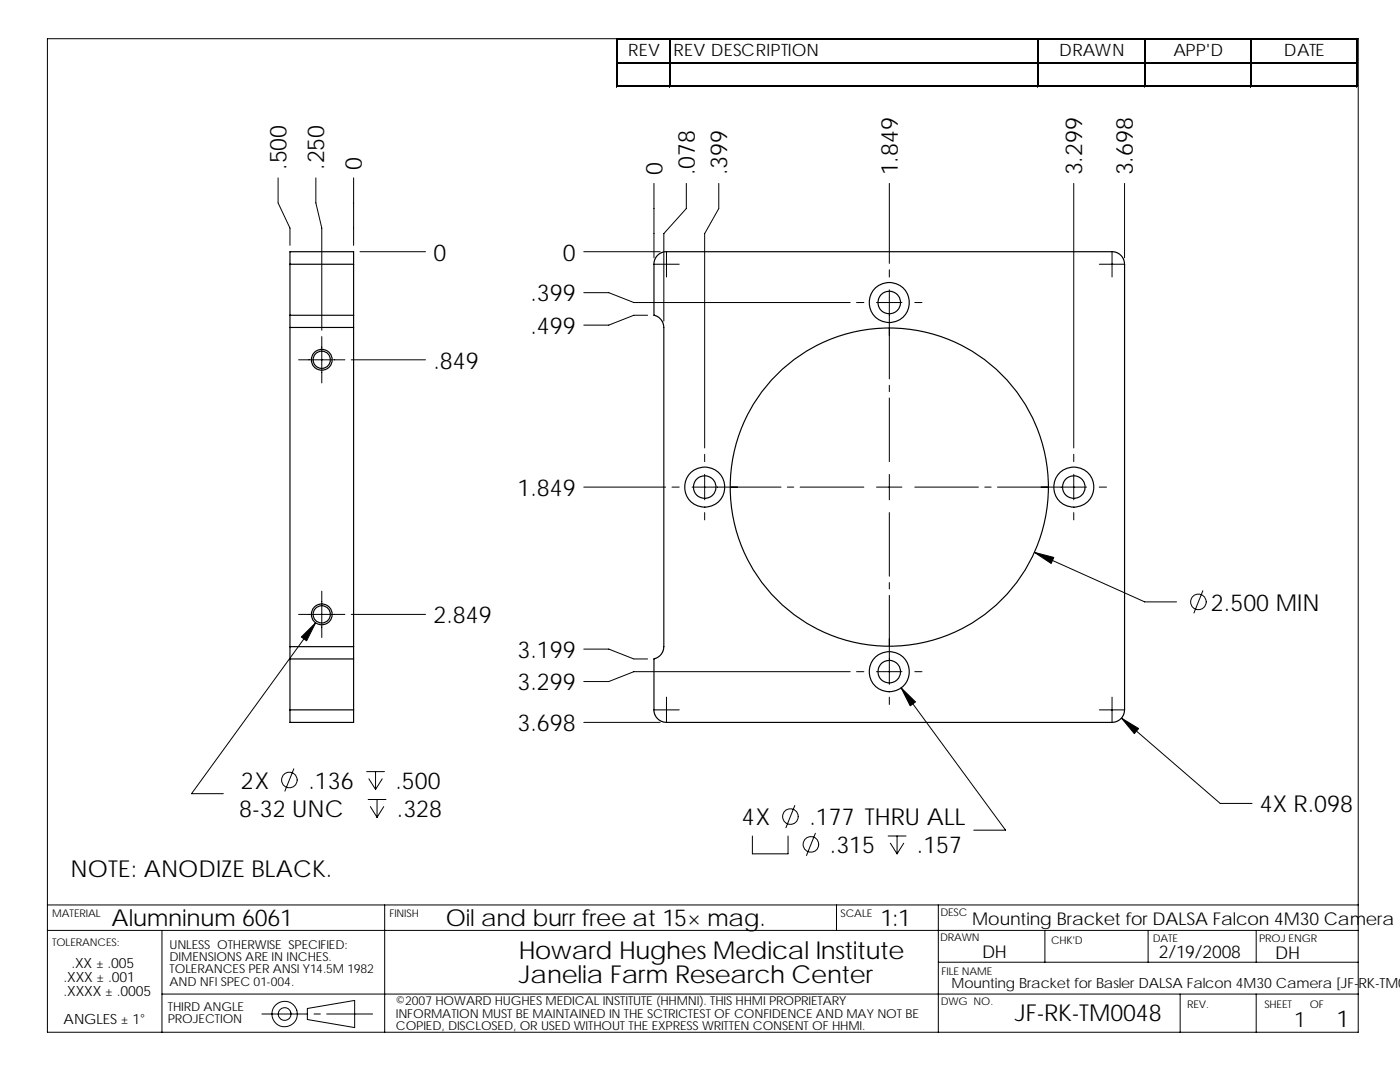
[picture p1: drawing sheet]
<svg xmlns="http://www.w3.org/2000/svg" width="279mm" height="216mm" viewBox="0 0 279 216" stroke-linecap="round" stroke-linejoin="round" font-family="sans-serif">
<defs><g id="words">
<g font-size="4.9">
<text x="103.6" y="191.3">Howard Hughes Medical Institute</text>
<text x="103.6" y="196.2">Janelia Farm Research Center</text>
</g>
<g font-size="4.7">
<text x="57.2" y="33.9" transform="rotate(-90 57.2 33.9)">.500</text>
<text x="64.7" y="33.9" transform="rotate(-90 64.7 33.9)">.250</text>
<text x="72.2" y="33.9" transform="rotate(-90 72.2 33.9)">0</text>
<text x="132.2" y="35" transform="rotate(-90 132.2 35)">0</text>
<text x="138.6" y="35" transform="rotate(-90 138.6 35)">.078</text>
<text x="145.1" y="35" transform="rotate(-90 145.1 35)">.399</text>
<text x="179.2" y="35" transform="rotate(-90 179.2 35)">1.849</text>
<text x="216" y="35" transform="rotate(-90 216 35)">3.299</text>
<text x="226.1" y="35" transform="rotate(-90 226.1 35)">3.698</text>
<text x="86.5" y="52">0</text>
<text x="112.3" y="52">0</text>
<text x="105.9" y="60.2">.399</text>
<text x="105.9" y="66.6">.499</text>
<text x="86.5" y="73.6">.849</text>
<text x="103.3" y="99">1.849</text>
<text x="86.5" y="124.4">2.849</text>
<text x="241.7" y="121.9">2.500 MIN</text>
<text x="103.3" y="131.3">3.199</text>
<text x="103.3" y="137.8">3.299</text>
<text x="103.3" y="145.9">3.698</text>
<text x="48" y="157.4">2X</text>
<text x="61.6" y="157.4">.136</text>
<text x="78.9" y="157.4">.500</text>
<text x="47.8" y="163">8-32 UNC</text>
<text x="79.2" y="163">.328</text>
<text x="148" y="164.7">4X</text>
<text x="161.5" y="164.7">.177 THRU ALL</text>
<text x="251.5" y="162.1">4X R.098</text>
<text x="165.6" y="170.2">.315</text>
<text x="183" y="170.2">.157</text>
<text x="14.1" y="174.9">NOTE: ANODIZE BLACK.</text>
<text x="22.3" y="184.9">Alumninum 6061</text>
<text x="89" y="184.8">Oil and burr free at 15× mag.</text>
<text x="175.7" y="184.8">1:1</text>
<text x="202.5" y="203.8">JF-RK-TM0048</text>
<text x="266.7" y="205">1</text>
</g>
<text font-size="4.2" x="258.3" y="204.9">1</text>
<g font-size="3.5">
<text x="194" y="184.6">Mounting Bracket for DALSA Falcon 4M30 Camera</text>
<text x="196" y="191.2">DH</text>
<text x="231.3" y="191.2">2/19/2008</text>
<text x="254.5" y="191.3">DH</text>
</g>
<g font-size="3.4">
<text x="125.4" y="11.2">REV</text>
<text x="134.4" y="11.2">REV DESCRIPTION</text>
<text x="211.4" y="11.2">DRAWN</text>
<text x="234.2" y="11.2">APP'D</text>
<text x="256.2" y="11.2">DATE</text>
</g>
<g font-size="2.8">
<text x="12.7" y="195.9">.XXX ± .001</text>
<text x="14.3" y="193.1">.XX ± .005</text>
<text x="189.9" y="197.2">Mounting Bracket for Basler DALSA Falcon 4M30 Camera [JF-RK-TM0</text>
<text x="12.7" y="198.7">.XXXX ± .0005</text>
<text x="12.7" y="204.4">ANGLES ± 1°</text>
</g>
<g font-size="2.5">
<text x="33.8" y="189.3">UNLESS OTHERWISE SPECIFIED:</text>
<text x="33.8" y="191.8">DIMENSIONS ARE IN INCHES.</text>
<text x="33.8" y="194.2">TOLERANCES PER ANSI Y14.5M 1982</text>
<text x="33.8" y="196.7">AND NFI SPEC 01-004.</text>
<text x="33.5" y="201.7">THIRD ANGLE</text>
<text x="79" y="200.6">©2007 HOWARD HUGHES MEDICAL INSTITUTE (HHMNI). THIS HHMI PROPRIETARY</text>
<text x="79" y="203">INFORMATION MUST BE MAINTAINED IN THE SCTRICTEST OF CONFIDENCE AND MAY NOT BE</text>
<text x="33.5" y="204.2">PROJECTION</text>
<text x="79" y="205.5">COPIED, DISCLOSED, OR USED WITHOUT THE EXPRESS WRITTEN CONSENT OF HHMI.</text>
</g>
<g font-size="2.1">
<text x="10.4" y="182.9">MATERIAL</text>
<text x="77.7" y="183">FINISH</text>
<text x="167.8" y="182.9">SCALE</text>
<text x="187.7" y="182.8">DESC</text>
<text x="10.4" y="188.8">TOLERANCES:</text>
<text x="187.6" y="187.8">DRAWN</text>
<text x="209.8" y="188.3">CHK'D</text>
<text x="230" y="187.9">DATE</text>
<text x="251.3" y="187.9">PROJ ENGR</text>
<text x="187.9" y="194.5">FILE NAME</text>
<text x="187.7" y="200.6">DWG NO.</text>
<text x="236.9" y="201.2">REV.</text>
<text x="252.3" y="201.1">SHEET</text>
<text x="261.4" y="201.1">OF</text>
</g>
</g></defs>
<g fill="none" stroke="#000" stroke-width=".2">
<path d="M9.5 7.7h261.6v198.3h-261.6zM123 7.7v9.7M123.3 7.7h147.7M123.3 12.4h147.7M123.3 17.1h147.7M133.6 7.9v9.5M207.1 7.9v9.5M228.3 7.9v9.5M249.6 7.9v9.5M270.8 7.9v9.5M55.5 35.5v5l2.4 5v3.5M63 35.5v5l1.2 5v20.4"/>
<path d="M70.6 35.5v13.5M130.5 36.6v14.9M137 36.6v5l-4.5 5v17.5M143.4 36.6v5l-2.8 5v42.8M177.5 36.6v16M214.3 36.6v52.8M224.4 36.6v14.9M71.8 50.2h13.1M116.5 50.2h15.2M116.5 58.4h5l5 2h43.2M130.5 52.7h5.1M133 50.2v5.1"/>
<path d="M177.5 53.8v1.5M177.5 57.8v17.8M219.4 52.7h5.1M221.9 50.2v5.1M59.6 71.8h9.2M64.2 67.2v9.2M70.1 71.8h14.8M129.2 62.9h-2.7l-5 2h-5M170.9 60.4h1.5M174.9 60.4h5.1M177.5 76.9v1.2M177.5 79.4v12.7"/>
<path d="M182.6 60.4h1.4M116.5 97.2h16.3M134.1 97.2h1.5M138.1 97.2h17.8M140.6 90.7v1.4M140.6 94.7v5M157.1 97.2h1.3M159.7 97.2h12.7M174.9 97.2h5.1M177.5 94.7v5M182.6 97.2h12.7M196.5 97.2h1.3"/>
<path d="M199.1 97.2h17.8M214.3 90.7v1.4M214.3 94.7v5M219.4 97.2h1.4M64.2 118v9.2M140.6 102.3v1.4M177.5 102.3v12.7M177.5 116.2v1.3M177.5 118.8v17.8M206.4 110.2l22.1 9.9h6.3M214.3 102.3v1.4M240.1 117.9l-1.8 4.4"/>
<path d="M59.6 122.6h9.2M63 124.3l-24.8 34.1h6.4M70.1 122.6h14.8M116.5 129.5h5l5 2h2.7M133 139.1v5.1M169.7 134h-43.2l-5 2h-5M170.9 134h1.5M174.9 134h5.1M177.5 139.1v1.5M179.8 137.2l20.9 28.5h-6.4M182.6 134h1.4M221.9 139.1v5.1"/>
<path d="M58.6 153.4l-1.7 4.5M73.2 154h3.5M73.5 159.5h3.5M73.6 155.4l1.4 2.1M75 154v3.5M75.2 159.5v3.6M76.3 155.4l-1.3 2.1M116.5 144.1h15.2M130.5 141.6h5.1M219.4 141.6h5.1M223.8 143.3l19.7 17h6.4M73.9 161l1.3 2.1"/>
<path d="M76.6 161l-1.4 2.1M150.2 166.8v3.6h7.1v-3.6M158.6 160.7l-1.8 4.5M162.7 166.3l-1.7 4.4M177.2 166.8h3.6M177.7 168.3l1.3 2.1M179 166.8v3.6M180.4 168.3l-1.4 2.1M9.5 185.7h261.6M9.5 180.6h261.6M32.3 185.7v20.3M32.3 198.4h238.8"/>
<path d="M76.8 180.6v25.4M166.9 180.6v5.1M187.3 180.6v25.4M187.3 192h83.8M208.5 185.7v6.3M229.1 185.7v6.3M235.5 198.4v7.6M250.7 185.7v6.3M250.7 198.4v7.6M52.3 202.3h9.1M61.3 201.2l9.5-1.6v5.4l-9.5-1.6zM62.7 202.3h1.2"/>
<path d="M65.2 202.3h9.2"/>
<circle cx="239.2" cy="120.1" r="1.56"/>
<circle cx="57.7" cy="155.6" r="1.56"/>
<circle cx="157.7" cy="162.9" r="1.56"/>
<circle cx="161.8" cy="168.5" r="1.56"/>
<circle cx="56.8" cy="202.3" r="2.54"/>
<circle cx="56.8" cy="202.3" r="1.27"/>
</g>
<g fill="none" stroke="#000" stroke-width=".23">
<path d="M57.9 52.7v-2.5h12.7v2.5M57.9 52.7v10.2M57.9 52.7h12.7M70.6 52.7v10.2M57.9 62.9v2.4M57.9 65.3v63.7M57.9 62.9h12.7M57.9 65.3h12.7M70.6 62.9v2.4M70.6 65.3v63.7M57.9 129v2.5M57.9 131.5h12.7"/>
<path d="M57.9 131.5v10.1M57.9 129h12.7M70.6 129v2.5M70.6 131.5v10.1M130.5 131.5l.9-.4 .6-.5 .4-.8 .1-.8v-63.9l-.2-.6-.4-.7-.6-.6-.8-.3v-10.5l.3-.9 .6-.7 .6-.4 .7-.2h89.5l.9 .3 .7 .6 .4 .7 .2 .9v88.9l-.2 1-.6 .9-.7 .5-1 .1h-89.2l-.7-.1-.6-.5-.6-.7-.3-.7v-10.6M57.9 141.6v2.5h12.7v-2.5M57.9 141.6h12.7"/>
<circle cx="64.2" cy="71.8" r="1.73"/>
<circle cx="64.2" cy="71.8" r="2.09"/>
<circle cx="177.5" cy="60.4" r="4"/>
<circle cx="177.5" cy="60.4" r="2.25"/>
<circle cx="140.6" cy="97.2" r="4"/>
<circle cx="140.6" cy="97.2" r="2.25"/>
<circle cx="177.5" cy="97.2" r="31.8"/>
<circle cx="214.3" cy="97.2" r="4"/>
<circle cx="214.3" cy="97.2" r="2.25"/>
<circle cx="64.2" cy="122.6" r="1.73"/>
<circle cx="64.2" cy="122.6" r="2.09"/>
<circle cx="177.5" cy="134" r="4"/>
<circle cx="177.5" cy="134" r="2.25"/>
</g>
<g fill="#000" stroke="#000" stroke-width=".2">
<path d="M206.4 110.2l3.9 1-.5 1.2z" fill-rule="evenodd"/>
<path d="M60.1 127.1l2.9-2.8-1.8 3.6z" fill-rule="evenodd"/>
<path d="M179.8 137.2l2.9 2.9-1 .7z" fill-rule="evenodd"/>
<path d="M223.8 143.3l3.4 2.1-.8 1z" fill-rule="evenodd"/>
</g>
<path d="M123.3 7.8h147.7M123.3 12.5h147.7M207.2 7.9v9.5M270.9 7.9v9.5" fill="none" stroke="#000" stroke-width=".25"/>
<path d="M123.1 7.7v9.7M123.3 17.2h147.7M133.7 7.9v9.5M228.5 7.9v9.5M249.7 7.9v9.5" fill="none" stroke="#000" stroke-width=".28"/>
<use href="#words"/>
</svg>
